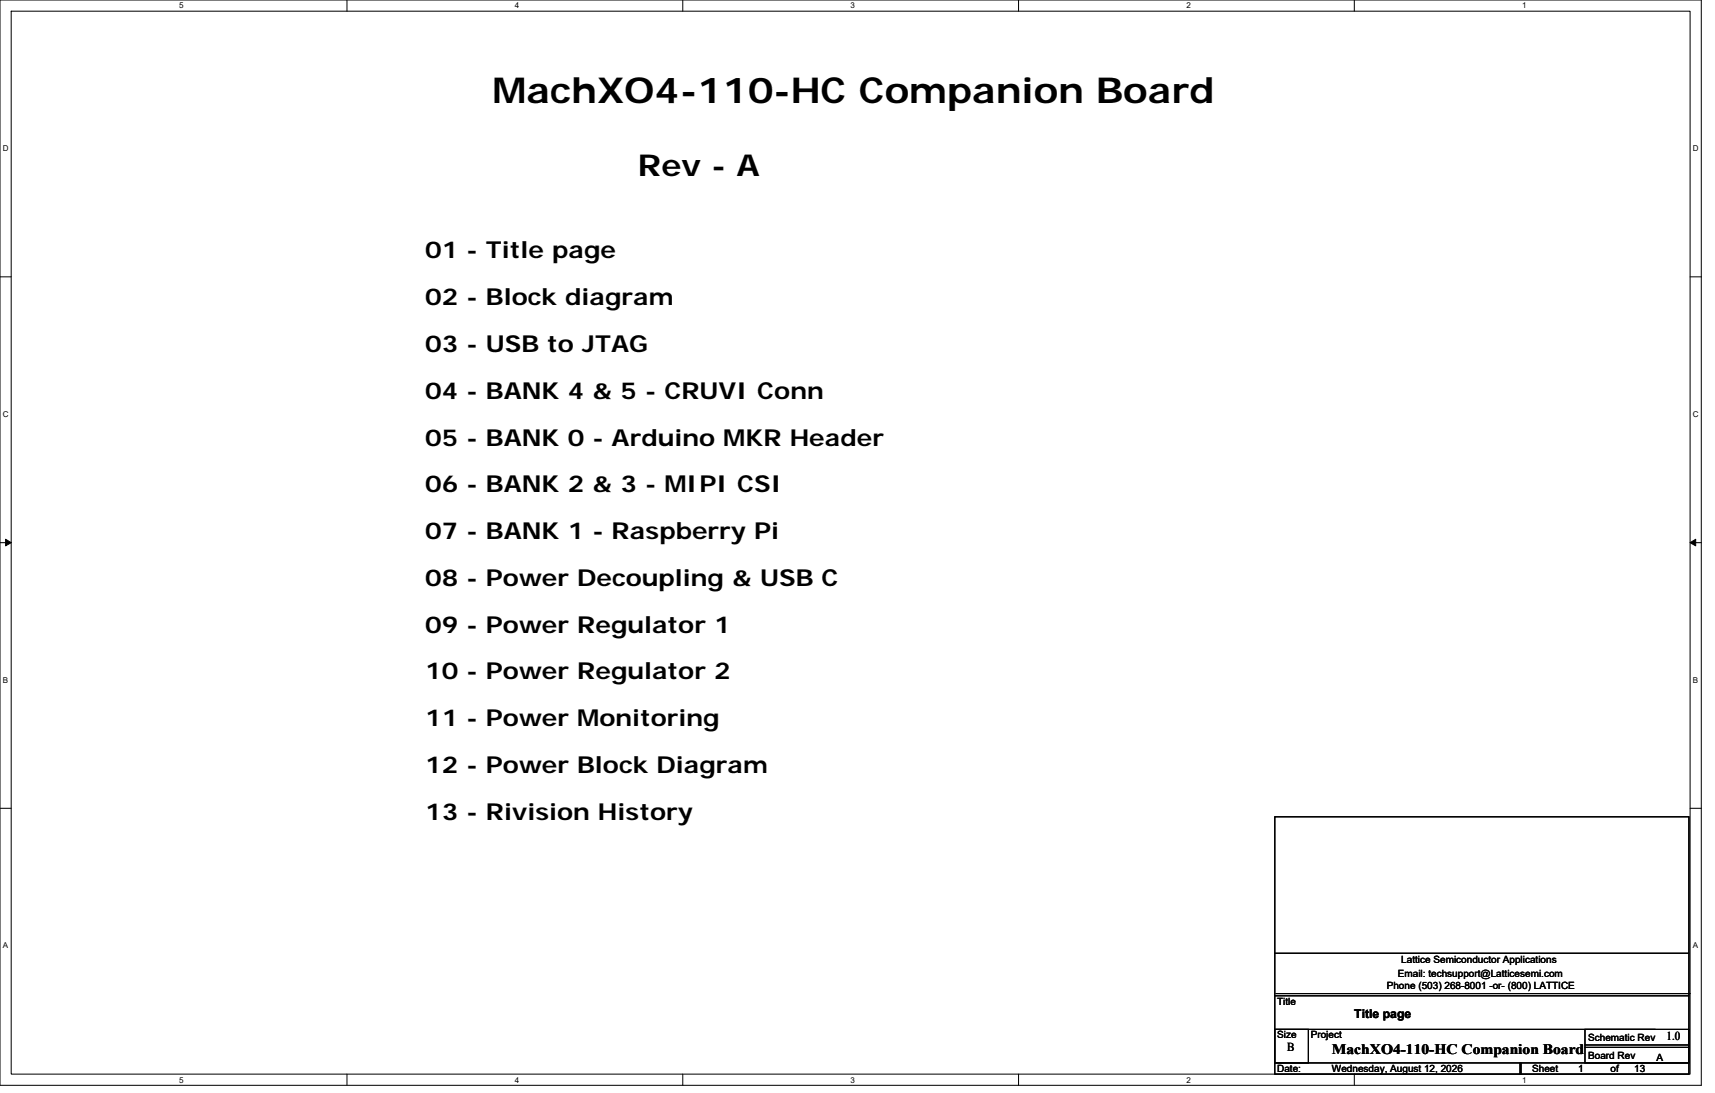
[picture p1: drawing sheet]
<svg xmlns="http://www.w3.org/2000/svg" width="214mm" height="136mm" viewBox="0 0 214 136" stroke-linecap="round" stroke-linejoin="round" font-family="sans-serif">
<defs><g id="words">
<text font-size="4.5" x="61.5" y="12.8">MachXO4-110-HC Companion Board</text>
<text font-size="3.8" x="79.6" y="21.9">Rev - A</text>
<g font-size="2.9">
<text x="53.1" y="32.3">01 - Title page</text>
<text x="53.1" y="38.1">02 - Block diagram</text>
<text x="53.1" y="43.9">03 - USB to JTAG</text>
<text x="53.1" y="49.8">04 - BANK 4 &amp; 5 - CRUVI Conn</text>
<text x="53.1" y="55.6">05 - BANK 0 - Arduino MKR Header</text>
<text x="53.1" y="61.5">06 - BANK 2 &amp; 3 - MIPI CSI</text>
<text x="53.1" y="67.3">07 - BANK 1 - Raspberry Pi</text>
<text x="53.1" y="73.2">08 - Power Decoupling &amp; USB C</text>
<text x="53.1" y="79">09 - Power Regulator 1</text>
<text x="53.1" y="84.8">10 - Power Regulator 2</text>
<text x="53.1" y="90.7">11 - Power Monitoring</text>
<text x="53.1" y="96.5">12 - Power Block Diagram</text>
<text x="53.1" y="102.4">13 - Rivision History</text>
</g>
<text font-size="1.8" x="166.2" y="131.6">MachXO4-110-HC Companion Board</text>
<g font-size="1.5">
<text x="160.7" y="131.3">B</text>
<text x="169" y="127.1">Title page</text>
<text x="208" y="129.9">1.0</text>
</g>
<g font-size="1.2">
<text x="159.4" y="125.5">Title</text>
<text x="173.1" y="123.5">Phone (503) 268-8001 -or- (800) LATTICE</text>
<text x="174.5" y="122">Email: techsupport@Latticesemi.com</text>
<text x="174.9" y="120.3">Lattice Semiconductor Applications</text>
<text x="159.4" y="129.6">Size</text>
<text x="163.6" y="129.6">Project</text>
<text x="198.2" y="129.9">Schematic Rev</text>
<text x="159.4" y="133.8">Date:</text>
<text x="166.2" y="133.8">Wednesday, August 12, 2026</text>
<text x="191.2" y="133.8">Sheet</text>
<text x="197" y="133.8">1</text>
<text x="198.2" y="132.2">Board Rev</text>
<text x="201" y="133.8">of</text>
<text x="204" y="133.8">13</text>
<text x="206.8" y="132.4">A</text>
</g>
<g font-size="1">
<text x="22.4" y="1.1">5</text>
<text x="64.3" y="1.1">4</text>
<text x="106.2" y="1.1">3</text>
<text x="148.1" y="1.1">2</text>
<text x="190" y="1.1">1</text>
<text x=".4" y="18.9">D</text>
<text x="211.3" y="18.9">D</text>
<text x=".4" y="52">C</text>
<text x="211.3" y="52">C</text>
<text x=".4" y="85.2">B</text>
<text x="211.3" y="85.2">B</text>
<text x=".4" y="118.4">A</text>
<text x="211.3" y="118.4">A</text>
<text x="22.4" y="135.2">5</text>
<text x="64.3" y="135.2">4</text>
<text x="106.2" y="135.2">3</text>
<text x="148.1" y="135.2">2</text>
<text x="190" y="135.2">1</text>
</g>
</g></defs>
<path d="M0 0h212.3v135.5h-212.3zM1.4 1.4h209.5v132.7h-209.5z" fill="none" stroke="#000" stroke-width=".13"/>
<g fill="#fff">
<path d="M22.4 .1h.5v1.2h-.5z"/>
<path d="M22.4 134.3h.5v1.1h-.5z"/>
</g>
<path d="M43.3 0v1.4M43.3 134.1v1.4" fill="none" stroke="#000" stroke-width=".13"/>
<g fill="#fff">
<path d="M64.3 .1h.5v1.2h-.5z"/>
<path d="M64.3 134.3h.5v1.1h-.5z"/>
</g>
<path d="M85.2 0v1.4M85.2 134.1v1.4" fill="none" stroke="#000" stroke-width=".13"/>
<g fill="#fff">
<path d="M106.2 .1h.5v1.2h-.5z"/>
<path d="M106.2 134.3h.5v1.1h-.5z"/>
</g>
<path d="M127.1 0v1.4M127.1 134.1v1.4" fill="none" stroke="#000" stroke-width=".13"/>
<g fill="#fff">
<path d="M148.1 .1h.5v1.2h-.5z"/>
<path d="M148.1 134.3h.5v1.1h-.5z"/>
</g>
<path d="M169 0v1.4M169 134.1v1.4" fill="none" stroke="#000" stroke-width=".13"/>
<g fill="#fff">
<path d="M190 .1h.5v1.2h-.5z"/>
<path d="M190 134.3h.5v1.1h-.5z"/>
<path d="M.4 18h.7v1.1h-.7z"/>
<path d="M211.3 18h.7v1.1h-.7z"/>
<path d="M.4 51.1h.7v1.2h-.7z"/>
<path d="M211.3 51.1h.7v1.2h-.7z"/>
</g>
<path d="M0 34.6h1.4M210.9 34.6h1.4" fill="none" stroke="#000" stroke-width=".13"/>
<g fill="#fff">
<path d="M.4 84.3h.6v1.1h-.6z"/>
<path d="M211.3 84.3h.7v1.1h-.7z"/>
</g>
<path d="M0 67.8h1.4M210.9 67.8h1.4" fill="none" stroke="#000" stroke-width=".13"/>
<path d="M.7 67.3l.7 .5-.7 .4zM210.9 67.8l.7-.5v.9z" fill="#000" stroke="#000" stroke-width=".12"/>
<g fill="#fff">
<path d="M.4 117.5h.6v1.1h-.6z"/>
<path d="M211.3 117.5h.7v1.1h-.7z"/>
</g>
<g fill="none" stroke="#000" stroke-width=".13">
<path d="M0 100.9h1.4M159.1 102h51.7v32.1h-51.7zM159.1 119h51.7M210.9 100.9h1.4M159.1 128.5h4.2v4.2h-4.2zM159.1 132.7h51.7M159.1 124.3h51.7M159.1 128.5h47.5M159.3 124.1h51.6M189.7 132.7v1.4M189.8 132.7v1.4M197.8 128.5h13v4.2h-13z"/>
<path d="M197.8 130.8h13M197.8 130.5h13"/>
</g>
<use href="#words"/>
</svg>
